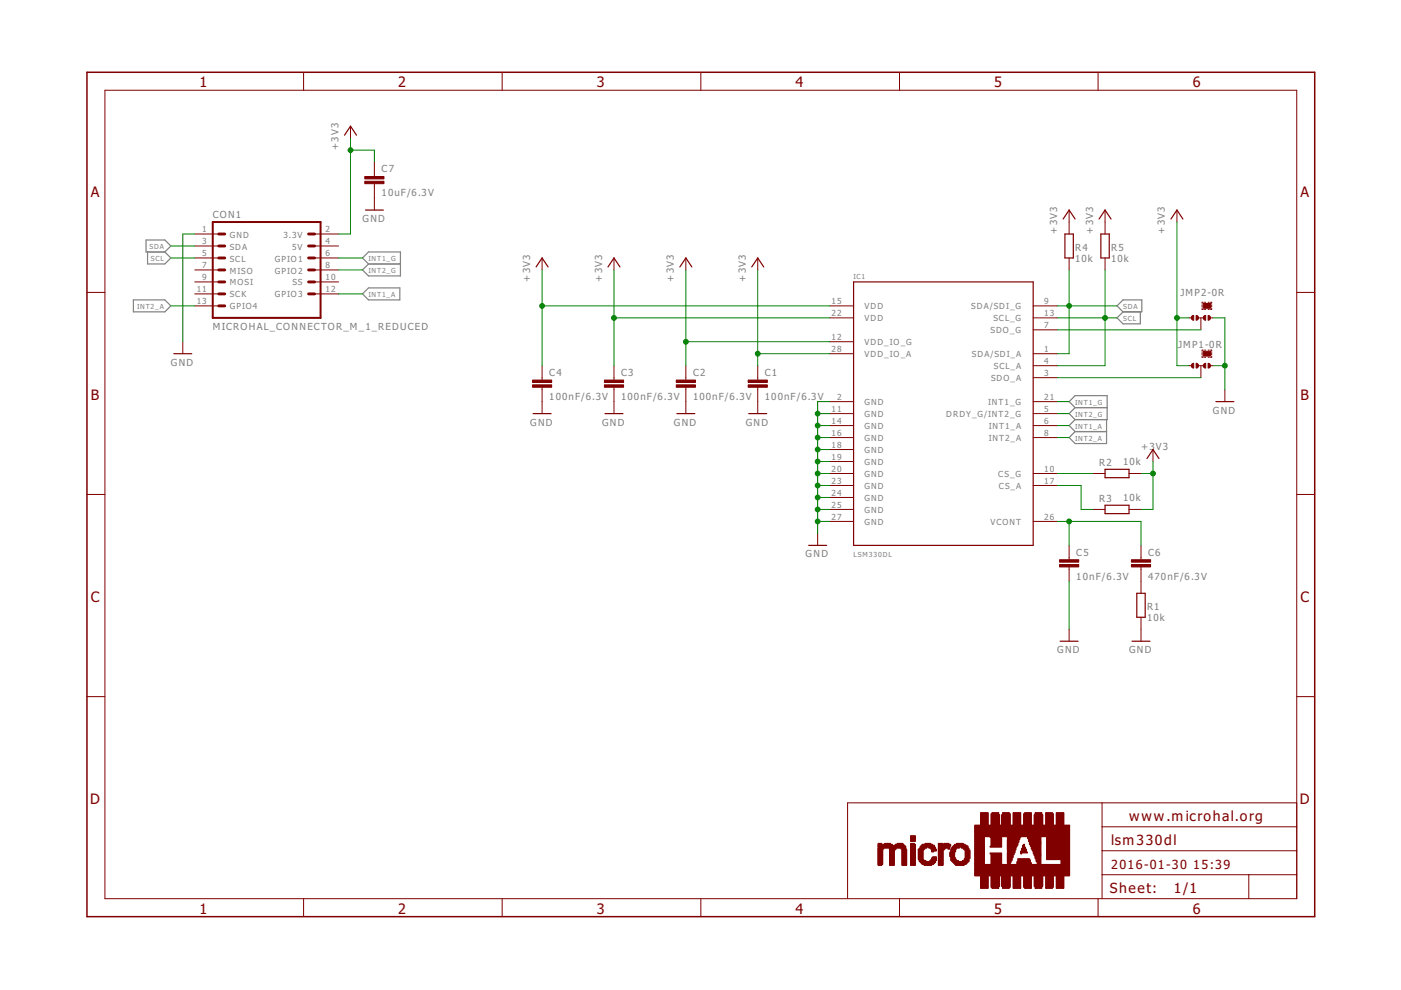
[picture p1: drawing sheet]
<svg xmlns="http://www.w3.org/2000/svg" width="297mm" height="210mm" viewBox="0 0 297 210" stroke-linecap="round" stroke-linejoin="round" font-family="sans-serif">
<defs><g id="words">
<g font-size="3.7" fill="#800000">
<text x="42.3" y="18.5">1</text>
<text x="84.4" y="18.5">2</text>
<text x="126.5" y="18.5">3</text>
<text x="168.7" y="18.5">4</text>
<text x="210.8" y="18.5">5</text>
<text x="252.9" y="18.5">6</text>
<text x="19.2" y="41.9">A</text>
<text x="275.7" y="41.9">A</text>
<text x="19.3" y="84.7">B</text>
<text x="275.8" y="84.7">B</text>
<text x="19.2" y="127.6">C</text>
<text x="275.7" y="127.6">C</text>
<text x="19.1" y="170.4">D</text>
<text x="275.6" y="170.4">D</text>
<text x="42.3" y="193.7">1</text>
<text x="84.4" y="193.7">2</text>
<text x="126.5" y="193.7">3</text>
<text x="168.7" y="193.7">4</text>
<text x="210.8" y="193.7">5</text>
<text x="252.9" y="193.7">6</text>
</g>
<g font-size="3.6" fill="#800000">
<text x="235.6" y="179.1">lsm330dl</text>
<text x="239.4" y="174">www.microhal.org</text>
<text x="235.3" y="189.4">Sheet:</text>
<text x="248.9" y="189.3">1/1</text>
</g>
<g font-size="3.2" fill="#800000">
<text x="235.6" y="184.2">2016-01-30</text>
<text x="253" y="184.2">15:39</text>
</g>
<g font-size="2.5" fill="#808080">
<text x="71.8" y="31.8" transform="rotate(-90 71.8 31.8)">+3V3</text>
<text x="80.9" y="41.6">10uF/6.3V</text>
<text x="80.9" y="36.5">C7</text>
<text x="45.1" y="46.3">CON1</text>
<text x="76.8" y="47.1">GND</text>
<text x="224.1" y="49.6" transform="rotate(-90 224.1 49.6)">+3V3</text>
<text x="227.9" y="53.2">R4</text>
<text x="231.8" y="49.6" transform="rotate(-90 231.8 49.6)">+3V3</text>
<text x="235.6" y="53.2">R5</text>
<text x="247" y="49.6" transform="rotate(-90 247 49.6)">+3V3</text>
<text x="112.4" y="59.8" transform="rotate(-90 112.4 59.8)">+3V3</text>
<text x="127.6" y="59.8" transform="rotate(-90 127.6 59.8)">+3V3</text>
<text x="142.9" y="59.8" transform="rotate(-90 142.9 59.8)">+3V3</text>
<text x="158.1" y="59.8" transform="rotate(-90 158.1 59.8)">+3V3</text>
<text x="227.9" y="55.4">10k</text>
<text x="235.6" y="55.4">10k</text>
<text x="250.3" y="62.8">JMP2-0R</text>
<text x="45.1" y="69.9">MICROHAL_CONNECTOR_M_1_REDUCED</text>
<text x="36.2" y="77.5">GND</text>
<text x="249.8" y="73.7">JMP1-0R</text>
<text x="116.5" y="79.7">C4</text>
<text x="131.7" y="79.7">C3</text>
<text x="146.9" y="79.7">C2</text>
<text x="162.2" y="79.7">C1</text>
<text x="116.5" y="84.8">100nF/6.3V</text>
<text x="131.7" y="84.8">100nF/6.3V</text>
<text x="146.9" y="84.8">100nF/6.3V</text>
<text x="162.2" y="84.8">100nF/6.3V</text>
<text x="257.2" y="87.7">GND</text>
<text x="112.4" y="90.2">GND</text>
<text x="127.6" y="90.2">GND</text>
<text x="142.9" y="90.2">GND</text>
<text x="158.1" y="90.2">GND</text>
<text x="241.9" y="95.3">+3</text>
<text x="245.1" y="95.3">V3</text>
<text x="233" y="98.9">R2</text>
<text x="238.1" y="98.6">10k</text>
<text x="233" y="106.5">R3</text>
<text x="238.1" y="106.2">10k</text>
<text x="170.8" y="118.2">GND</text>
<text x="228.2" y="117.8">C5</text>
<text x="243.4" y="117.8">C6</text>
<text x="228.2" y="122.9">10nF/6.3V</text>
<text x="243.4" y="122.9">470nF/6.3V</text>
<text x="243.2" y="131.6">10k</text>
<text x="243.2" y="129.4">R1</text>
<text x="224.1" y="138.5">GND</text>
<text x="239.4" y="138.5">GND</text>
</g>
<g font-size="2.1" fill="#808080">
<text x="42.9" y="49.3">1</text>
<text x="42.9" y="51.8">3</text>
<text x="48.7" y="50.4">GND</text>
<text x="48.7" y="52.9">SDA</text>
<text x="60.1" y="50.4">3.3V</text>
<text x="61.9" y="52.9">5V</text>
<text x="69" y="49.3">2</text>
<text x="69" y="51.8">4</text>
<text x="42.9" y="54.3">5</text>
<text x="42.9" y="56.9">7</text>
<text x="42.9" y="59.4">9</text>
<text x="48.7" y="55.4">SCL</text>
<text x="48.7" y="58">MISO</text>
<text x="58.3" y="55.5">GPIO1</text>
<text x="58.3" y="58">GPIO2</text>
<text x="69" y="54.3">6</text>
<text x="69" y="56.9">8</text>
<text x="69" y="59.4">10</text>
<text x="41.7" y="62">11</text>
<text x="41.7" y="64.5">13</text>
<text x="48.7" y="60.5">MOSI</text>
<text x="48.7" y="63.1">SCK</text>
<text x="48.7" y="65.6">GPIO4</text>
<text x="58.3" y="63.1">GPIO3</text>
<text x="62" y="60.5">SS</text>
<text x="69" y="62">12</text>
<text x="176.3" y="64.5">15</text>
<text x="183.3" y="65.6">VDD</text>
<text x="205.9" y="65.6">SDA/SDI_G</text>
<text x="221.4" y="64.5">9</text>
<text x="176.3" y="67">22</text>
<text x="183.3" y="68.1">VDD</text>
<text x="210" y="70.7">SDO_G</text>
<text x="210.6" y="68.1">SCL_G</text>
<text x="221.4" y="69.6">7</text>
<text x="221.4" y="67">13</text>
<text x="176.3" y="72.1">12</text>
<text x="176.3" y="74.6">28</text>
<text x="183.3" y="73.2">VDD_IO_G</text>
<text x="183.3" y="75.8">VDD_IO_A</text>
<text x="206.1" y="75.8">SDA/SDI_A</text>
<text x="221.4" y="74.6">1</text>
<text x="221.4" y="77.2">4</text>
<text x="210.1" y="80.8">SDO_A</text>
<text x="210.7" y="78.3">SCL_A</text>
<text x="221.4" y="79.7">3</text>
<text x="176.3" y="87.3">11</text>
<text x="176.3" y="89.9">14</text>
<text x="177.5" y="84.8">2</text>
<text x="183.3" y="85.9">GND</text>
<text x="183.3" y="88.5">GND</text>
<text x="200.6" y="88.5">DRDY_G/INT2_G</text>
<text x="209.5" y="85.9">INT1_G</text>
<text x="221.4" y="87.3">5</text>
<text x="221.4" y="89.9">6</text>
<text x="221.4" y="84.8">21</text>
<text x="176.3" y="92.4">16</text>
<text x="176.3" y="95">18</text>
<text x="183.3" y="91">GND</text>
<text x="183.3" y="93.5">GND</text>
<text x="209.6" y="91">INT1_A</text>
<text x="209.6" y="93.5">INT2_A</text>
<text x="221.4" y="92.4">8</text>
<text x="176.3" y="97.5">19</text>
<text x="176.3" y="100">20</text>
<text x="183.3" y="96.1">GND</text>
<text x="183.3" y="98.6">GND</text>
<text x="183.3" y="101.2">GND</text>
<text x="211.7" y="101.2">CS_G</text>
<text x="221.4" y="100">10</text>
<text x="176.3" y="102.6">23</text>
<text x="176.3" y="105.1">24</text>
<text x="176.3" y="107.7">25</text>
<text x="183.3" y="103.7">GND</text>
<text x="183.3" y="106.2">GND</text>
<text x="211.8" y="103.7">CS_A</text>
<text x="221.4" y="102.6">17</text>
<text x="176.3" y="110.2">27</text>
<text x="183.3" y="108.8">GND</text>
<text x="183.3" y="111.3">GND</text>
<text x="210" y="111.3">VCONT</text>
<text x="221.4" y="110.2">26</text>
</g>
<g font-size="1.8" fill="#808080">
<text x="31.7" y="52.8">SDA</text>
<text x="32" y="55.3">SCL</text>
<text x="78.1" y="55.3">INT1_G</text>
<text x="78.1" y="57.9">INT2_G</text>
<text x="181" y="59.3">IC1</text>
<text x="29.1" y="65.5">INT2_A</text>
<text x="78.1" y="62.9">INT1_A</text>
<text x="238.1" y="65.5">SDA</text>
<text x="238.1" y="68">SCL</text>
<text x="227.9" y="85.8">INT1_G</text>
<text x="227.9" y="88.3">INT2_G</text>
<text x="227.9" y="90.9">INT1_A</text>
<text x="227.9" y="93.4">INT2_A</text>
<text x="181" y="118.2">LSM330DL</text>
</g>
</g></defs>
<g fill="none" stroke="#808080" stroke-width=".25">
<path d="M31 50.9h3.9l1.3 1.3-1.3 1.2h-3.9zM31.3 53.4v2.6h3.6l1.3-1.3-1.3-1.3M76.9 54.7l1.2-1.3h6.8v5.1h-6.8l-1.2-1.3 1.2-1.2zM78.1 56h6.8M28.3 63.6h6.6l1.3 1.3-1.3 1.2h-6.6zM76.9 62.3l1.2-1.3h6.7v2.6h-6.7zM236.8 64.9l1.3-1.3h4v2.5h-4zM238.1 66.1l-1.3 1.3 1.3 1.3h3.7v-2.6M227.9 86.4l-1.2-1.2 1.2-1.3h6.8v5.1h-6.8M227.9 86.4h6.8M227.9 86.4l-1.2 1.3 1.2 1.3M227.9 89l-1.2 1.2 1.2 1.3"/>
<path d="M227.9 91.5h6.7M234.6 89v5h-6.7l-1.2-1.2 1.2-1.3"/>
</g>
<g fill="none" stroke="#800000" stroke-width=".25">
<path d="M73 28.7l1.3-1.9 1.3 1.9M77.5 44.5h3.8M113.7 56.6l1.2-1.9 1.3 1.9M128.9 56.6l1.3-1.9 1.2 1.9M144.1 56.6l1.3-1.9 1.3 1.9M159.4 56.6l1.3-1.9 1.2 1.9M181 59.8h38.1v55.8h-38.1zM225.4 46.4l1.3-1.9 1.2 1.9M225.8 49.6h1.8v5.1h-1.8zM233 46.4l1.3-1.9 1.3 1.9M233.4 49.6h1.8v5.1h-1.8zM248.3 46.4l1.2-1.9 1.3 1.9"/>
<path d="M36.9 75h3.8M113 87.7h3.8M128.3 87.7h3.8M143.5 87.7h3.8M158.7 87.7h3.9M234.3 99.5h5.1v1.8h-5.1zM243.2 97.2l1.3-1.9 1.2 1.9M257.8 85.2h3.8M171.4 115.6h3.9M234.3 107.1h5.1v1.8h-5.1zM224.8 136h3.8M240 136h3.8"/>
<path d="M241 125.8h1.8v5.1h-1.8z"/>
</g>
<g fill="none" stroke="#800000" stroke-width=".21">
<path d="M22.2 19.1h252.7v171.4h-252.7zM64.4 15.3v3.8M106.5 15.3v3.8M148.6 15.3v3.8M190.7 15.3v3.8M232.8 15.3v3.8M74.3 26.8v2.5M79.4 34.4v3M79.4 38.9v5.6M41.3 49.6h5.1M41.3 52.2h5.1M41.3 54.7h5.1"/>
<path d="M41.3 57.2h5.1M41.3 59.8h5.1M66.7 49.6h5.1M66.7 52.2h5.1M66.7 54.7h5.1M66.7 57.2h5.1M66.7 59.8h5.1M114.9 54.7v2.5M130.2 54.7v2.5M145.4 54.7v2.5M160.7 54.7v2.5M226.7 44.5v5.1"/>
<path d="M226.7 54.7v2.5M234.3 44.5v5.1M234.3 54.7v2.5M249.5 44.5v2.6M18.4 62h3.8M38.8 72.5v2.5M41.3 64.9h5.1M41.3 62.3h5.1M66.7 62.3h5.1M114.9 77.5v3.1M130.2 77.5v3.1M145.4 77.5v3.1"/>
<path d="M160.7 77.5v3.1M175.9 75h5.1M175.9 64.9h5.1M175.9 72.5h5.1M175.9 67.4h5.1M219.1 75h5M219.1 77.5h5M219.1 69.9h5M219.1 64.9h5M219.1 67.4h5M252.1 77.5h.7M252.1 67.4h.7"/>
<path d="M254.1 77.5h1M254.1 67.4h1M254.6 67.4v2.5M254.6 77.5v2.6M254.9 64.6v.5M254.9 65.4v.2h.2M254.9 74.7v.5M254.9 75.5v.3h.2M255.1 64.1h-.2v.2M255.1 74.2h-.2v.3M255.4 75.8h.2M255.4 74.2h.2"/>
<path d="M255.4 65.6h.2M255.4 64.1h.2M256.1 75.8h.3M256.1 74.2h.3M256.1 65.6h.3M256.1 64.1h.3M256.4 77.5h.8M256.4 67.4h.8M256.6 64.1h.3v.2M256.6 74.2h.3v.3M256.9 64.6v.5M256.9 65.4v.2h-.3"/>
<path d="M256.9 74.7v.5M256.9 75.5v.3h-.3M274.9 62h3.8M114.9 82.1v5.6M130.2 82.1v5.6M145.4 82.1v5.6M160.7 82.1v5.6M175.9 85.2h5.1M175.9 87.7h5.1M175.9 90.2h5.1M175.9 92.8h5.1M175.9 95.3h5.1"/>
<path d="M175.9 97.9h5.1M219.1 85.2h5M219.1 80.1h5M219.1 87.7h5M219.1 90.2h5M219.1 92.8h5M244.5 95.3v2.6M259.7 82.6v2.6M18.4 104.8h3.8M173.4 113.1v2.5M175.9 100.4h5.1M175.9 102.9h5.1"/>
<path d="M175.9 105.5h5.1M175.9 108h5.1M175.9 110.6h5.1M219.1 100.4h5M219.1 102.9h5M219.1 110.6h5M226.7 115.6v3.1M231.8 100.4h2.5M231.8 108h2.5M239.4 100.4h2.5M239.4 108h2.5M241.9 115.6v3.1"/>
<path d="M274.9 104.8h3.8M226.7 120.2v3.1M226.7 133.4v2.6M241.9 120.2v5.6M241.9 130.9v5.1M18.4 147.7h3.8M274.9 147.7h3.8M233.7 170.2v20.3M233.7 175.3h41.2M274.9 170.2h-95.2v20.3M64.4 190.5v3.9M106.5 190.5v3.9"/>
<path d="M148.6 190.5v3.9M190.7 190.5v3.9M232.8 190.5v3.9M233.7 185.5h41.2M233.7 180.4h41.2M264.8 185.5v5"/>
</g>
<path d="M45.1 47.1h22.9v20.3h-22.9z" fill="none" stroke="#800000" stroke-width=".42"/>
<g fill="none" stroke="#800000" stroke-width=".61">
<path d="M46.4 54.7h1.2M46.4 52.2h1.2M46.4 49.6h1.2M46.4 59.8h1.2M46.4 57.2h1.2M65.4 54.7h1.3M65.4 52.2h1.3M65.4 49.6h1.3M65.4 59.8h1.3M65.4 57.2h1.3M46.4 62.3h1.2M46.4 64.9h1.2"/>
<path d="M65.4 62.3h1.3"/>
</g>
<g fill="#800000" stroke="#800000" stroke-width=".21">
<path d="M158.6 81.6h4.1v.5h-4.1z"/>
<path d="M158.6 80.6h4.1v.5h-4.1z"/>
<path d="M143.4 81.6h4v.5h-4z"/>
<path d="M143.4 80.6h4v.5h-4z"/>
<path d="M128.1 81.6h4.1v.5h-4.1z"/>
<path d="M128.1 80.6h4.1v.5h-4.1z"/>
<path d="M112.9 81.6h4.1v.5h-4.1z"/>
<path d="M112.9 80.6h4.1v.5h-4.1z"/>
<path d="M224.6 119.7h4.1v.5h-4.1z"/>
<path d="M224.6 118.7h4.1v.5h-4.1z"/>
<path d="M239.9 119.7h4v.5h-4z"/>
<path d="M239.9 118.7h4v.5h-4z"/>
<path d="M77.3 38.4h4.1v.5h-4.1z"/>
<path d="M77.3 37.4h4.1v.5h-4.1z"/>
<path d="M255.1 74.5h1.5v1h-1.5z"/>
<path d="M255.1 64.3h1.5v1.1h-1.5z"/>
<path d="M207.9 188.2h1.6v.2h-1.6z"/>
<path d="M210.3 188.2h1.5v.2h-1.5z"/>
<path d="M212.6 188.2h1.4v.2h-1.4z"/>
<path d="M214.8 188.2h1.6v.2h-1.6z"/>
<path d="M217.2 188.2h1.5v.2h-1.5z"/>
<path d="M219.5 188.2h1.4v.2h-1.4z"/>
<path d="M221.7 188.2h1.4v.2h-1.4z"/>
<path d="M223.9 188.2h1.7v.2h-1.7z"/>
<path d="M207.9 187.9h1.6v.3h-1.6z"/>
<path d="M210.1 187.9h1.6v.3h-1.6z"/>
<path d="M212.6 187.9h1.6v.3h-1.6z"/>
<path d="M214.8 187.9h1.6v.3h-1.6z"/>
<path d="M217 187.9h1.7v.3h-1.7z"/>
<path d="M219.5 187.9h1.4v.3h-1.4z"/>
<path d="M221.7 187.9h1.6v.3h-1.6z"/>
<path d="M223.9 187.9h1.7v.3h-1.7z"/>
<path d="M207.9 187.7h1.6v.3h-1.6z"/>
<path d="M210.1 187.7h1.8v.3h-1.8z"/>
<path d="M212.4 187.7h1.8v.3h-1.8z"/>
<path d="M214.8 187.7h1.6v.3h-1.6z"/>
<path d="M217 187.7h1.7v.3h-1.7z"/>
<path d="M219.3 187.7h1.8v.3h-1.8z"/>
<path d="M221.7 187.7h1.6v.3h-1.6z"/>
<path d="M223.9 187.7h1.7v.3h-1.7z"/>
<path d="M207.9 187.5h1.6v.2h-1.6z"/>
<path d="M210.1 187.5h1.8v.2h-1.8z"/>
<path d="M212.4 187.5h1.8v.2h-1.8z"/>
<path d="M214.8 187.5h1.6v.2h-1.6z"/>
<path d="M217 187.5h1.7v.2h-1.7z"/>
<path d="M219.3 187.5h1.8v.2h-1.8z"/>
<path d="M221.7 187.5h1.6v.2h-1.6z"/>
<path d="M223.9 187.5h1.7v.2h-1.7z"/>
<path d="M207.9 187.3h1.6v.3h-1.6z"/>
<path d="M210.1 187.3h1.8v.3h-1.8z"/>
<path d="M212.4 187.3h1.8v.3h-1.8z"/>
<path d="M214.8 187.3h1.6v.3h-1.6z"/>
<path d="M217 187.3h1.7v.3h-1.7z"/>
<path d="M219.3 187.3h1.8v.3h-1.8z"/>
<path d="M221.7 187.3h1.6v.3h-1.6z"/>
<path d="M223.9 187.3h1.7v.3h-1.7z"/>
<path d="M207.9 187.1h1.6v.2h-1.6z"/>
<path d="M210.1 187.1h1.8v.2h-1.8z"/>
<path d="M212.4 187.1h1.8v.2h-1.8z"/>
<path d="M214.8 187.1h1.6v.2h-1.6z"/>
<path d="M217 187.1h1.7v.2h-1.7z"/>
<path d="M219.3 187.1h1.8v.2h-1.8z"/>
<path d="M221.7 187.1h1.6v.2h-1.6z"/>
<path d="M223.9 187.1h1.7v.2h-1.7z"/>
<path d="M207.9 186.9h1.6v.2h-1.6z"/>
<path d="M210.1 186.9h1.8v.2h-1.8z"/>
<path d="M212.4 186.9h1.8v.2h-1.8z"/>
<path d="M214.8 186.9h1.6v.2h-1.6z"/>
<path d="M217 186.9h1.7v.2h-1.7z"/>
<path d="M219.3 186.9h1.8v.2h-1.8z"/>
<path d="M221.7 186.9h1.6v.2h-1.6z"/>
<path d="M223.9 186.9h1.7v.2h-1.7z"/>
<path d="M207.9 186.7h1.6v.2h-1.6z"/>
<path d="M210.1 186.7h1.8v.2h-1.8z"/>
<path d="M212.4 186.7h1.8v.2h-1.8z"/>
<path d="M214.8 186.7h1.6v.2h-1.6z"/>
<path d="M217 186.7h1.7v.2h-1.7z"/>
<path d="M219.3 186.7h1.8v.2h-1.8z"/>
<path d="M221.7 186.7h1.6v.2h-1.6z"/>
<path d="M223.9 186.7h1.7v.2h-1.7z"/>
<path d="M207.9 186.5h1.6v.2h-1.6z"/>
<path d="M210.1 186.5h1.8v.2h-1.8z"/>
<path d="M212.4 186.5h1.8v.2h-1.8z"/>
<path d="M214.8 186.5h1.6v.2h-1.6z"/>
<path d="M217 186.5h1.7v.2h-1.7z"/>
<path d="M219.3 186.5h1.8v.2h-1.8z"/>
<path d="M221.7 186.5h1.6v.2h-1.6z"/>
<path d="M223.9 186.5h1.7v.2h-1.7z"/>
<path d="M207.9 186.3h1.6v.2h-1.6z"/>
<path d="M210.1 186.3h1.8v.2h-1.8z"/>
<path d="M212.4 186.3h1.8v.2h-1.8z"/>
<path d="M214.8 186.3h1.6v.2h-1.6z"/>
<path d="M217 186.3h1.7v.2h-1.7z"/>
<path d="M219.3 186.3h1.8v.2h-1.8z"/>
<path d="M221.7 186.3h1.6v.2h-1.6z"/>
<path d="M223.9 186.3h1.7v.2h-1.7z"/>
<path d="M207.9 186.1h1.6v.2h-1.6z"/>
<path d="M210.1 186.1h1.8v.2h-1.8z"/>
<path d="M212.4 186.1h1.8v.2h-1.8z"/>
<path d="M214.8 186.1h1.6v.2h-1.6z"/>
<path d="M217 186.1h1.7v.2h-1.7z"/>
<path d="M219.3 186.1h1.8v.2h-1.8z"/>
<path d="M221.7 186.1h1.6v.2h-1.6z"/>
<path d="M223.9 186.1h1.7v.2h-1.7z"/>
<path d="M207.9 185.9h1.6v.2h-1.6z"/>
<path d="M210.1 185.9h1.8v.2h-1.8z"/>
<path d="M212.4 185.9h1.8v.2h-1.8z"/>
<path d="M214.8 185.9h1.6v.2h-1.6z"/>
<path d="M217 185.9h1.7v.2h-1.7z"/>
<path d="M219.3 185.9h1.8v.2h-1.8z"/>
<path d="M221.7 185.9h1.6v.2h-1.6z"/>
<path d="M223.9 185.9h1.7v.2h-1.7z"/>
<path d="M207.9 185.7h1.6v.2h-1.6z"/>
<path d="M210.1 185.7h1.8v.2h-1.8z"/>
<path d="M212.4 185.7h1.8v.2h-1.8z"/>
<path d="M214.8 185.7h1.6v.2h-1.6z"/>
<path d="M217 185.7h1.7v.2h-1.7z"/>
<path d="M219.3 185.7h1.8v.2h-1.8z"/>
<path d="M221.7 185.7h1.6v.2h-1.6z"/>
<path d="M223.9 185.7h1.7v.2h-1.7z"/>
<path d="M206.7 185.5h20.1v.2h-20.1z"/>
<path d="M206.7 185.3h20.1v.2h-20.1z"/>
<path d="M206.7 185.1h20.1v.2h-20.1z"/>
<path d="M206.7 184.9h20.1v.2h-20.1z"/>
<path d="M206.7 184.7h20.1v.2h-20.1z"/>
<path d="M206.7 184.5h20.1v.2h-20.1z"/>
<path d="M206.7 184.3h20.1v.2h-20.1z"/>
<path d="M206.7 184.1h20.1v.2h-20.1z"/>
<path d="M206.7 183.9h20.1v.2h-20.1z"/>
<path d="M206.7 183.7h20.1v.2h-20.1z"/>
<path d="M206.7 183.5h20.1v.2h-20.1z"/>
<path d="M186.2 183.3h.8v.2h-.8z"/>
<path d="M188.6 183.3h1v.2h-1z"/>
<path d="M191.2 183.3h1v.2h-1z"/>
<path d="M193.1 183.3h1v.2h-1z"/>
<path d="M195.9 183.3h1.6v.2h-1.6z"/>
<path d="M198.9 183.3h1.1v.2h-1.1z"/>
<path d="M202.6 183.3h1.8v.2h-1.8z"/>
<path d="M206.7 183.3h20.1v.2h-20.1z"/>
<path d="M186.1 183.1h1.1v.2h-1.1z"/>
<path d="M188.6 183.1h1v.2h-1z"/>
<path d="M191.2 183.1h1v.2h-1z"/>
<path d="M193.1 183.1h1v.2h-1z"/>
<path d="M195.5 183.1h2.5v.2h-2.5z"/>
<path d="M198.9 183.1h1.1v.2h-1.1z"/>
<path d="M202.4 183.1h2.5v.2h-2.5z"/>
<path d="M206.7 183.1h2v.2h-2z"/>
<path d="M210.1 183.1h2.3v.2h-2.3z"/>
<path d="M213.6 183.1h.6v.2h-.6z"/>
<path d="M215.6 183.1h3.1v.2h-3.1z"/>
<path d="M220.1 183.1h.6v.2h-.6z"/>
<path d="M225 183.1h1.8v.2h-1.8z"/>
<path d="M186.1 182.9h1.1v.2h-1.1z"/>
<path d="M188.6 182.9h1v.2h-1z"/>
<path d="M191.2 182.9h1v.2h-1z"/>
<path d="M193.1 182.9h1v.2h-1z"/>
<path d="M195.3 182.9h2.8v.2h-2.8z"/>
<path d="M198.9 182.9h1.1v.2h-1.1z"/>
<path d="M202.2 182.9h2.8v.2h-2.8z"/>
<path d="M206.7 182.9h2v.2h-2z"/>
<path d="M210.1 182.9h2.3v.2h-2.3z"/>
<path d="M213.6 182.9h.6v.2h-.6z"/>
<path d="M215.6 182.9h3.1v.2h-3.1z"/>
<path d="M219.9 182.9h.8v.2h-.8z"/>
<path d="M225 182.9h1.8v.2h-1.8z"/>
<path d="M186.1 182.7h1.1v.2h-1.1z"/>
<path d="M188.6 182.7h1v.2h-1z"/>
<path d="M191.2 182.7h1v.2h-1z"/>
<path d="M193.1 182.7h1v.2h-1z"/>
<path d="M195.1 182.7h3.3v.2h-3.3z"/>
<path d="M198.9 182.7h1.1v.2h-1.1z"/>
<path d="M202 182.7h3.3v.2h-3.3z"/>
<path d="M206.7 182.7h2v.2h-2z"/>
<path d="M210.1 182.7h2.3v.2h-2.3z"/>
<path d="M213.6 182.7h.8v.2h-.8z"/>
<path d="M215.6 182.7h2.8v.2h-2.8z"/>
<path d="M219.9 182.7h.8v.2h-.8z"/>
<path d="M225 182.7h1.8v.2h-1.8z"/>
<path d="M186.1 182.5h1.1v.2h-1.1z"/>
<path d="M188.6 182.5h1v.2h-1z"/>
<path d="M191.2 182.5h1v.2h-1z"/>
<path d="M193.1 182.5h1v.2h-1z"/>
<path d="M194.9 182.5h1.4v.2h-1.4z"/>
<path d="M197.1 182.5h1.3v.2h-1.3z"/>
<path d="M198.9 182.5h1.1v.2h-1.1z"/>
<path d="M201.8 182.5h1.4v.2h-1.4z"/>
<path d="M204 182.5h1.5v.2h-1.5z"/>
<path d="M206.7 182.5h2v.2h-2z"/>
<path d="M210.1 182.5h2.3v.2h-2.3z"/>
<path d="M213.6 182.5h.8v.2h-.8z"/>
<path d="M215.8 182.5h2.6v.2h-2.6z"/>
<path d="M219.7 182.5h1v.2h-1z"/>
<path d="M225 182.5h1.8v.2h-1.8z"/>
<path d="M186.1 182.3h1.1v.2h-1.1z"/>
<path d="M188.6 182.3h1v.2h-1z"/>
<path d="M191.2 182.3h1v.2h-1z"/>
<path d="M193.1 182.3h1v.2h-1z"/>
<path d="M194.9 182.3h1v.2h-1z"/>
<path d="M197.3 182.3h1.2v.2h-1.2z"/>
<path d="M198.9 182.3h1.1v.2h-1.1z"/>
<path d="M201.6 182.3h1.2v.2h-1.2z"/>
<path d="M204.4 182.3h1v.2h-1z"/>
<path d="M206.7 182.3h2v.2h-2z"/>
<path d="M210.1 182.3h2.3v.2h-2.3z"/>
<path d="M213.6 182.3h1v.2h-1z"/>
<path d="M215.8 182.3h2.6v.2h-2.6z"/>
<path d="M219.7 182.3h1v.2h-1z"/>
<path d="M225 182.3h1.8v.2h-1.8z"/>
<path d="M186.1 182.1h1.1v.2h-1.1z"/>
<path d="M188.6 182.1h1v.2h-1z"/>
<path d="M191.2 182.1h1v.2h-1z"/>
<path d="M193.1 182.1h1v.2h-1z"/>
<path d="M194.7 182.1h1v.2h-1z"/>
<path d="M197.5 182.1h1v.2h-1z"/>
<path d="M198.9 182.1h1.1v.2h-1.1z"/>
<path d="M201.6 182.1h1v.2h-1z"/>
<path d="M204.4 182.1h1v.2h-1z"/>
<path d="M206.7 182.1h2v.2h-2z"/>
<path d="M210.1 182.1h2.3v.2h-2.3z"/>
<path d="M213.6 182.1h1v.2h-1z"/>
<path d="M215.8 182.1h2.4v.2h-2.4z"/>
<path d="M219.7 182.1h1v.2h-1z"/>
<path d="M221.9 182.1h4.9v.2h-4.9z"/>
<path d="M186.1 181.9h1.1v.2h-1.1z"/>
<path d="M188.6 181.9h1v.2h-1z"/>
<path d="M191.2 181.9h1v.2h-1z"/>
<path d="M193.1 181.9h1v.2h-1z"/>
<path d="M194.7 181.9h1v.2h-1z"/>
<path d="M197.5 181.9h1v.2h-1z"/>
<path d="M198.9 181.9h1.1v.2h-1.1z"/>
<path d="M201.6 181.9h1v.2h-1z"/>
<path d="M204.6 181.9h1.1v.2h-1.1z"/>
<path d="M206.7 181.9h2v.2h-2z"/>
<path d="M210.1 181.9h2.3v.2h-2.3z"/>
<path d="M213.6 181.9h1v.2h-1z"/>
<path d="M219.5 181.9h1.2v.2h-1.2z"/>
<path d="M221.9 181.9h4.9v.2h-4.9z"/>
<path d="M186.1 181.7h1.1v.2h-1.1z"/>
<path d="M188.6 181.7h1v.2h-1z"/>
<path d="M191.2 181.7h1v.2h-1z"/>
<path d="M193.1 181.7h1v.2h-1z"/>
<path d="M194.7 181.7h1v.2h-1z"/>
<path d="M197.7 181.7h.8v.2h-.8z"/>
<path d="M198.9 181.7h1.1v.2h-1.1z"/>
<path d="M201.6 181.7h.8v.2h-.8z"/>
<path d="M204.6 181.7h1.1v.2h-1.1z"/>
<path d="M206.7 181.7h2v.2h-2z"/>
<path d="M210.1 181.7h2.3v.2h-2.3z"/>
<path d="M213.6 181.7h1.2v.2h-1.2z"/>
<path d="M219.5 181.7h1.2v.2h-1.2z"/>
<path d="M221.9 181.7h4.9v.2h-4.9z"/>
<path d="M186.1 181.4h1.1v.3h-1.1z"/>
<path d="M188.6 181.4h1v.3h-1z"/>
<path d="M191.2 181.4h1v.3h-1z"/>
<path d="M193.1 181.4h1v.3h-1z"/>
<path d="M194.7 181.4h1v.3h-1z"/>
<path d="M198.9 181.4h1.1v.3h-1.1z"/>
<path d="M201.4 181.4h1v.3h-1z"/>
<path d="M204.6 181.4h1.1v.3h-1.1z"/>
<path d="M206.7 181.4h2v.3h-2z"/>
<path d="M210.1 181.4h2.3v.3h-2.3z"/>
<path d="M213.6 181.4h1.2v.3h-1.2z"/>
<path d="M219.5 181.4h1.2v.3h-1.2z"/>
<path d="M221.9 181.4h4.9v.3h-4.9z"/>
<path d="M186.1 181.3h1.1v.2h-1.1z"/>
<path d="M188.6 181.3h1v.2h-1z"/>
<path d="M191.2 181.3h1v.2h-1z"/>
<path d="M193.1 181.3h1v.2h-1z"/>
<path d="M194.7 181.3h1v.2h-1z"/>
<path d="M198.9 181.3h1.1v.2h-1.1z"/>
<path d="M201.4 181.3h1v.2h-1z"/>
<path d="M204.6 181.3h1.1v.2h-1.1z"/>
<path d="M206.7 181.3h2v.2h-2z"/>
<path d="M210.1 181.3h2.3v.2h-2.3z"/>
<path d="M213.6 181.3h1.2v.2h-1.2z"/>
<path d="M219.3 181.3h1.4v.2h-1.4z"/>
<path d="M221.9 181.3h4.9v.2h-4.9z"/>
<path d="M186.1 181h1.1v.3h-1.1z"/>
<path d="M188.6 181h1v.3h-1z"/>
<path d="M191.2 181h1v.3h-1z"/>
<path d="M193.1 181h1v.3h-1z"/>
<path d="M194.7 181h1v.3h-1z"/>
<path d="M198.9 181h1.1v.3h-1.1z"/>
<path d="M201.4 181h1v.3h-1z"/>
<path d="M204.6 181h1.1v.3h-1.1z"/>
<path d="M206.7 181h2v.3h-2z"/>
<path d="M210.1 181h2.3v.3h-2.3z"/>
<path d="M213.6 181h1.4v.3h-1.4z"/>
<path d="M219.3 181h1.4v.3h-1.4z"/>
<path d="M221.9 181h4.9v.3h-4.9z"/>
<path d="M186.1 180.8h1.1v.3h-1.1z"/>
<path d="M188.6 180.8h1v.3h-1z"/>
<path d="M191.2 180.8h1v.3h-1z"/>
<path d="M193.1 180.8h1v.3h-1z"/>
<path d="M194.7 180.8h1v.3h-1z"/>
<path d="M198.9 180.8h1.1v.3h-1.1z"/>
<path d="M201.4 180.8h1v.3h-1z"/>
<path d="M204.6 180.8h1.1v.3h-1.1z"/>
<path d="M206.7 180.8h2v.3h-2z"/>
<path d="M209.9 180.8h2.5v.3h-2.5z"/>
<path d="M213.6 180.8h1.4v.3h-1.4z"/>
<path d="M216.4 180.8h.2v.3h-.2z"/>
<path d="M219.1 180.8h1.6v.3h-1.6z"/>
<path d="M221.9 180.8h4.9v.3h-4.9z"/>
<path d="M186.1 180.6h1.1v.2h-1.1z"/>
<path d="M188.6 180.6h1v.2h-1z"/>
<path d="M191.2 180.6h1v.2h-1z"/>
<path d="M193.1 180.6h1v.2h-1z"/>
<path d="M194.7 180.6h1v.2h-1z"/>
<path d="M198.9 180.6h1.1v.2h-1.1z"/>
<path d="M201.4 180.6h1v.2h-1z"/>
<path d="M204.6 180.6h1.1v.2h-1.1z"/>
<path d="M206.7 180.6h2v.2h-2z"/>
<path d="M213.6 180.6h1.6v.2h-1.6z"/>
<path d="M216.4 180.6h1.4v.2h-1.4z"/>
<path d="M219.1 180.6h1.6v.2h-1.6z"/>
<path d="M221.9 180.6h4.9v.2h-4.9z"/>
<path d="M186.1 180.4h1.1v.2h-1.1z"/>
<path d="M188.6 180.4h1v.2h-1z"/>
<path d="M191.2 180.4h1v.2h-1z"/>
<path d="M193.1 180.4h1v.2h-1z"/>
<path d="M194.7 180.4h1v.2h-1z"/>
<path d="M197.5 180.4h.5v.2h-.5z"/>
<path d="M198.9 180.4h1.1v.2h-1.1z"/>
<path d="M201.6 180.4h1v.2h-1z"/>
<path d="M204.6 180.4h1.1v.2h-1.1z"/>
<path d="M206.7 180.4h2v.2h-2z"/>
<path d="M213.6 180.4h1.6v.2h-1.6z"/>
<path d="M216.4 180.4h1.2v.2h-1.2z"/>
<path d="M219.1 180.4h1.6v.2h-1.6z"/>
<path d="M221.9 180.4h4.9v.2h-4.9z"/>
<path d="M186.1 180.2h1.1v.2h-1.1z"/>
<path d="M188.6 180.2h1v.2h-1z"/>
<path d="M191.2 180.2h1v.2h-1z"/>
<path d="M193.1 180.2h1v.2h-1z"/>
<path d="M194.7 180.2h1v.2h-1z"/>
<path d="M197.5 180.2h1v.2h-1z"/>
<path d="M198.9 180.2h1.1v.2h-1.1z"/>
<path d="M201.6 180.2h1v.2h-1z"/>
<path d="M204.6 180.2h1.1v.2h-1.1z"/>
<path d="M206.7 180.2h2v.2h-2z"/>
<path d="M213.6 180.2h1.6v.2h-1.6z"/>
<path d="M216.6 180.2h1v.2h-1z"/>
<path d="M218.9 180.2h1.8v.2h-1.8z"/>
<path d="M221.9 180.2h4.9v.2h-4.9z"/>
<path d="M186.1 180h1.1v.2h-1.1z"/>
<path d="M188.6 180h1.2v.2h-1.2z"/>
<path d="M191.2 180h1v.2h-1z"/>
<path d="M193.1 180h1v.2h-1z"/>
<path d="M194.7 180h1.2v.2h-1.2z"/>
<path d="M197.5 180h1v.2h-1z"/>
<path d="M198.9 180h1.3v.2h-1.3z"/>
<path d="M201.6 180h1v.2h-1z"/>
<path d="M204.4 180h1v.2h-1z"/>
<path d="M206.7 180h2v.2h-2z"/>
<path d="M213.6 180h1.8v.2h-1.8z"/>
<path d="M216.6 180h1v.2h-1z"/>
<path d="M218.9 180h1.8v.2h-1.8z"/>
<path d="M221.9 180h4.9v.2h-4.9z"/>
<path d="M186.1 179.8h1.3v.2h-1.3z"/>
<path d="M188.6 179.8h1.4v.2h-1.4z"/>
<path d="M191 179.8h1v.2h-1z"/>
<path d="M193.1 179.8h1v.2h-1z"/>
<path d="M194.9 179.8h1.2v.2h-1.2z"/>
<path d="M197.3 179.8h1v.2h-1z"/>
<path d="M198.9 179.8h1.5v.2h-1.5z"/>
<path d="M201 179.8h.4v.2h-.4z"/>
<path d="M201.8 179.8h1v.2h-1z"/>
<path d="M204.2 179.8h1.2v.2h-1.2z"/>
<path d="M206.7 179.8h2v.2h-2z"/>
<path d="M213.6 179.8h1.8v.2h-1.8z"/>
<path d="M216.6 179.8h.8v.2h-.8z"/>
<path d="M218.7 179.8h2v.2h-2z"/>
<path d="M221.9 179.8h4.9v.2h-4.9z"/>
<path d="M186.2 179.6h5.8v.2h-5.8z"/>
<path d="M193.1 179.6h1v.2h-1z"/>
<path d="M195.1 179.6h1.4v.2h-1.4z"/>
<path d="M196.9 179.6h1.5v.2h-1.5z"/>
<path d="M198.9 179.6h2.5v.2h-2.5z"/>
<path d="M201.8 179.6h1.6v.2h-1.6z"/>
<path d="M203.8 179.6h1.5v.2h-1.5z"/>
<path d="M206.7 179.6h2v.2h-2z"/>
<path d="M213.6 179.6h1.8v.2h-1.8z"/>
<path d="M216.8 179.6h.6v.2h-.6z"/>
<path d="M218.7 179.6h2v.2h-2z"/>
<path d="M221.9 179.6h4.9v.2h-4.9z"/>
<path d="M186.2 179.4h5.8v.2h-5.8z"/>
<path d="M193.1 179.4h1v.2h-1z"/>
<path d="M195.1 179.4h3v.2h-3z"/>
<path d="M198.9 179.4h2.5v.2h-2.5z"/>
<path d="M202 179.4h3.3v.2h-3.3z"/>
<path d="M206.7 179.4h2v.2h-2z"/>
<path d="M209.9 179.4h2.5v.2h-2.5z"/>
<path d="M213.6 179.4h2v.2h-2z"/>
<path d="M216.8 179.4h.4v.2h-.4z"/>
<path d="M218.7 179.4h2v.2h-2z"/>
<path d="M221.9 179.4h4.9v.2h-4.9z"/>
<path d="M186.1 179.2h3.3v.2h-3.3z"/>
<path d="M189.6 179.2h2.2v.2h-2.2z"/>
<path d="M193.1 179.2h1v.2h-1z"/>
<path d="M195.3 179.2h2.8v.2h-2.8z"/>
<path d="M198.9 179.2h2.7v.2h-2.7z"/>
<path d="M202.2 179.2h2.8v.2h-2.8z"/>
<path d="M206.7 179.2h2v.2h-2z"/>
<path d="M210.1 179.2h2.3v.2h-2.3z"/>
<path d="M213.6 179.2h2v.2h-2z"/>
<path d="M216.8 179.2h.4v.2h-.4z"/>
<path d="M218.4 179.2h2.3v.2h-2.3z"/>
<path d="M221.9 179.2h4.9v.2h-4.9z"/>
<path d="M186.2 179h.8v.2h-.8z"/>
<path d="M187.2 179h2v.2h-2z"/>
<path d="M189.8 179h1.8v.2h-1.8z"/>
<path d="M193.1 179h1v.2h-1z"/>
<path d="M195.5 179h2.2v.2h-2.2z"/>
<path d="M198.9 179h2.7v.2h-2.7z"/>
<path d="M202.4 179h2.2v.2h-2.2z"/>
<path d="M206.7 179h2v.2h-2z"/>
<path d="M210.1 179h2.3v.2h-2.3z"/>
<path d="M213.6 179h2.2v.2h-2.2z"/>
<path d="M217 179h.2v.2h-.2z"/>
<path d="M218.4 179h2.3v.2h-2.3z"/>
<path d="M221.9 179h4.9v.2h-4.9z"/>
<path d="M186.2 178.8h.8v.2h-.8z"/>
<path d="M187.6 178.8h1.2v.2h-1.2z"/>
<path d="M190.2 178.8h1.2v.2h-1.2z"/>
<path d="M193.1 178.8h.8v.2h-.8z"/>
<path d="M196.1 178.8h1.2v.2h-1.2z"/>
<path d="M198.9 178.8h1.1v.2h-1.1z"/>
<path d="M200.2 178.8h1v.2h-1z"/>
<path d="M202.8 178.8h1.4v.2h-1.4z"/>
<path d="M206.7 178.8h2v.2h-2z"/>
<path d="M210.1 178.8h2.3v.2h-2.3z"/>
<path d="M213.6 178.8h2.2v.2h-2.2z"/>
<path d="M218.2 178.8h2.5v.2h-2.5z"/>
<path d="M221.9 178.8h4.9v.2h-4.9z"/>
<path d="M206.7 178.6h2v.2h-2z"/>
<path d="M210.1 178.6h2.3v.2h-2.3z"/>
<path d="M213.6 178.6h2.2v.2h-2.2z"/>
<path d="M218.2 178.6h2.5v.2h-2.5z"/>
<path d="M221.9 178.6h4.9v.2h-4.9z"/>
<path d="M206.7 178.4h2v.2h-2z"/>
<path d="M210.1 178.4h2.3v.2h-2.3z"/>
<path d="M213.6 178.4h2.4v.2h-2.4z"/>
<path d="M218.2 178.4h2.5v.2h-2.5z"/>
<path d="M221.9 178.4h4.9v.2h-4.9z"/>
<path d="M193.1 178.2h1v.2h-1z"/>
<path d="M206.7 178.2h2v.2h-2z"/>
<path d="M210.1 178.2h2.3v.2h-2.3z"/>
<path d="M213.6 178.2h2.4v.2h-2.4z"/>
<path d="M218.1 178.2h2.6v.2h-2.6z"/>
<path d="M221.9 178.2h4.9v.2h-4.9z"/>
<path d="M193.1 178h1v.2h-1z"/>
<path d="M206.7 178h2v.2h-2z"/>
<path d="M210.1 178h2.3v.2h-2.3z"/>
<path d="M213.6 178h2.4v.2h-2.4z"/>
<path d="M218.1 178h2.6v.2h-2.6z"/>
<path d="M221.9 178h4.9v.2h-4.9z"/>
<path d="M193.1 177.8h1v.2h-1z"/>
<path d="M206.7 177.8h2v.2h-2z"/>
<path d="M210.1 177.8h2.3v.2h-2.3z"/>
<path d="M213.6 177.8h2.6v.2h-2.6z"/>
<path d="M218.1 177.8h2.6v.2h-2.6z"/>
<path d="M221.9 177.8h4.9v.2h-4.9z"/>
<path d="M193.1 177.6h1v.2h-1z"/>
<path d="M206.7 177.6h2v.2h-2z"/>
<path d="M210.1 177.6h2.3v.2h-2.3z"/>
<path d="M213.6 177.6h2.6v.2h-2.6z"/>
<path d="M217.8 177.6h2.9v.2h-2.9z"/>
<path d="M221.9 177.6h4.9v.2h-4.9z"/>
<path d="M193.1 177.4h1v.2h-1z"/>
<path d="M206.7 177.4h2v.2h-2z"/>
<path d="M209.9 177.4h2.5v.2h-2.5z"/>
<path d="M213.6 177.4h2.8v.2h-2.8z"/>
<path d="M217.8 177.4h2.9v.2h-2.9z"/>
<path d="M221.9 177.4h4.9v.2h-4.9z"/>
<path d="M193.1 177.2h1v.2h-1z"/>
<path d="M206.7 177.2h20.1v.2h-20.1z"/>
<path d="M206.7 177h20.1v.2h-20.1z"/>
<path d="M206.7 176.8h20.1v.2h-20.1z"/>
<path d="M206.7 176.6h20.1v.2h-20.1z"/>
<path d="M206.7 176.4h20.1v.2h-20.1z"/>
<path d="M206.7 176.2h20.1v.2h-20.1z"/>
<path d="M206.7 176h20.1v.2h-20.1z"/>
<path d="M206.7 175.8h20.1v.2h-20.1z"/>
<path d="M206.7 175.6h20.1v.2h-20.1z"/>
<path d="M206.7 175.3h20.1v.3h-20.1z"/>
<path d="M206.7 175.2h20.1v.2h-20.1z"/>
<path d="M206.7 174.9h20.1v.3h-20.1z"/>
<path d="M207.9 174.8h1.6v.2h-1.6z"/>
<path d="M210.1 174.8h1.8v.2h-1.8z"/>
<path d="M212.4 174.8h1.8v.2h-1.8z"/>
<path d="M214.8 174.8h1.6v.2h-1.6z"/>
<path d="M217 174.8h1.7v.2h-1.7z"/>
<path d="M219.3 174.8h1.8v.2h-1.8z"/>
<path d="M221.7 174.8h1.6v.2h-1.6z"/>
<path d="M223.9 174.8h1.7v.2h-1.7z"/>
<path d="M207.9 174.5h1.6v.3h-1.6z"/>
<path d="M210.1 174.5h1.8v.3h-1.8z"/>
<path d="M212.4 174.5h1.8v.3h-1.8z"/>
<path d="M214.8 174.5h1.6v.3h-1.6z"/>
<path d="M217 174.5h1.7v.3h-1.7z"/>
<path d="M219.3 174.5h1.8v.3h-1.8z"/>
<path d="M221.7 174.5h1.6v.3h-1.6z"/>
<path d="M223.9 174.5h1.7v.3h-1.7z"/>
<path d="M207.9 174.3h1.6v.2h-1.6z"/>
<path d="M210.1 174.3h1.8v.2h-1.8z"/>
<path d="M212.4 174.3h1.8v.2h-1.8z"/>
<path d="M214.8 174.3h1.6v.2h-1.6z"/>
<path d="M217 174.3h1.7v.2h-1.7z"/>
<path d="M219.3 174.3h1.8v.2h-1.8z"/>
<path d="M221.7 174.3h1.6v.2h-1.6z"/>
<path d="M223.9 174.3h1.7v.2h-1.7z"/>
<path d="M207.9 174.1h1.6v.2h-1.6z"/>
<path d="M210.1 174.1h1.8v.2h-1.8z"/>
<path d="M212.4 174.1h1.8v.2h-1.8z"/>
<path d="M214.8 174.1h1.6v.2h-1.6z"/>
<path d="M217 174.1h1.7v.2h-1.7z"/>
<path d="M219.3 174.1h1.8v.2h-1.8z"/>
<path d="M221.7 174.1h1.6v.2h-1.6z"/>
<path d="M223.9 174.1h1.7v.2h-1.7z"/>
<path d="M207.9 173.9h1.6v.2h-1.6z"/>
<path d="M210.1 173.9h1.8v.2h-1.8z"/>
<path d="M212.4 173.9h1.8v.2h-1.8z"/>
<path d="M214.8 173.9h1.6v.2h-1.6z"/>
<path d="M217 173.9h1.7v.2h-1.7z"/>
<path d="M219.3 173.9h1.8v.2h-1.8z"/>
<path d="M221.7 173.9h1.6v.2h-1.6z"/>
<path d="M223.9 173.9h1.7v.2h-1.7z"/>
<path d="M207.9 173.7h1.6v.2h-1.6z"/>
<path d="M210.1 173.7h1.8v.2h-1.8z"/>
<path d="M212.4 173.7h1.8v.2h-1.8z"/>
<path d="M214.8 173.7h1.6v.2h-1.6z"/>
<path d="M217 173.7h1.7v.2h-1.7z"/>
<path d="M219.3 173.7h1.8v.2h-1.8z"/>
<path d="M221.7 173.7h1.6v.2h-1.6z"/>
<path d="M223.9 173.7h1.7v.2h-1.7z"/>
<path d="M207.9 173.5h1.6v.2h-1.6z"/>
<path d="M210.1 173.5h1.8v.2h-1.8z"/>
<path d="M212.4 173.5h1.8v.2h-1.8z"/>
<path d="M214.8 173.5h1.6v.2h-1.6z"/>
<path d="M217 173.5h1.7v.2h-1.7z"/>
<path d="M219.3 173.5h1.8v.2h-1.8z"/>
<path d="M221.7 173.5h1.6v.2h-1.6z"/>
<path d="M223.9 173.5h1.7v.2h-1.7z"/>
<path d="M207.9 173.3h1.6v.2h-1.6z"/>
<path d="M210.1 173.3h1.8v.2h-1.8z"/>
<path d="M212.4 173.3h1.8v.2h-1.8z"/>
<path d="M214.8 173.3h1.6v.2h-1.6z"/>
<path d="M217 173.3h1.7v.2h-1.7z"/>
<path d="M219.3 173.3h1.8v.2h-1.8z"/>
<path d="M221.7 173.3h1.6v.2h-1.6z"/>
<path d="M223.9 173.3h1.7v.2h-1.7z"/>
<path d="M207.9 173.1h1.6v.2h-1.6z"/>
<path d="M210.1 173.1h1.8v.2h-1.8z"/>
<path d="M212.4 173.1h1.8v.2h-1.8z"/>
<path d="M214.8 173.1h1.6v.2h-1.6z"/>
<path d="M217 173.1h1.7v.2h-1.7z"/>
<path d="M219.3 173.1h1.8v.2h-1.8z"/>
<path d="M221.7 173.1h1.6v.2h-1.6z"/>
<path d="M223.9 173.1h1.7v.2h-1.7z"/>
<path d="M207.9 172.9h1.6v.2h-1.6z"/>
<path d="M210.1 172.9h1.8v.2h-1.8z"/>
<path d="M212.4 172.9h1.8v.2h-1.8z"/>
<path d="M214.8 172.9h1.6v.2h-1.6z"/>
<path d="M217 172.9h1.7v.2h-1.7z"/>
<path d="M219.3 172.9h1.8v.2h-1.8z"/>
<path d="M221.7 172.9h1.6v.2h-1.6z"/>
<path d="M223.9 172.9h1.7v.2h-1.7z"/>
<path d="M207.9 172.7h1.6v.2h-1.6z"/>
<path d="M210.1 172.7h1.8v.2h-1.8z"/>
<path d="M212.4 172.7h1.8v.2h-1.8z"/>
<path d="M214.8 172.7h1.6v.2h-1.6z"/>
<path d="M217 172.7h1.7v.2h-1.7z"/>
<path d="M219.3 172.7h1.8v.2h-1.8z"/>
<path d="M221.7 172.7h1.6v.2h-1.6z"/>
<path d="M223.9 172.7h1.7v.2h-1.7z"/>
<path d="M207.9 172.5h1.6v.2h-1.6z"/>
<path d="M210.1 172.5h1.6v.2h-1.6z"/>
<path d="M212.6 172.5h1.6v.2h-1.6z"/>
<path d="M214.8 172.5h1.6v.2h-1.6z"/>
<path d="M217 172.5h1.7v.2h-1.7z"/>
<path d="M219.5 172.5h1.4v.2h-1.4z"/>
<path d="M221.7 172.5h1.6v.2h-1.6z"/>
<path d="M223.9 172.5h1.7v.2h-1.7z"/>
<path d="M207.9 172.3h1.6v.2h-1.6z"/>
<path d="M210.3 172.3h1.5v.2h-1.5z"/>
<path d="M212.6 172.3h1.4v.2h-1.4z"/>
<path d="M214.8 172.3h1.6v.2h-1.6z"/>
<path d="M217.2 172.3h1.5v.2h-1.5z"/>
<path d="M219.5 172.3h1.4v.2h-1.4z"/>
<path d="M221.7 172.3h1.4v.2h-1.4z"/>
<path d="M223.9 172.3h1.7v.2h-1.7z"/>
</g>
<g fill="#800000" stroke="#800000" stroke-width=".21">
<path d="M256.1 77a.51 .51 0 0 1 .5 .5 .51 .51 0 0 1-.5 .5z" fill-rule="evenodd"/>
<path d="M253.6 77a.51 .51 0 0 1 .5 .5 .51 .51 0 0 1-.5 .5z" fill-rule="evenodd"/>
<path d="M255.2 77.2l.4-.2v1l-.5-.3z" fill-rule="evenodd"/>
<path d="M252.7 77.2l.4-.2v1l-.5-.3z" fill-rule="evenodd"/>
<path d="M256.1 66.9a.51 .51 0 0 1 .5 .5 .51 .51 0 0 1-.5 .5z" fill-rule="evenodd"/>
<path d="M253.6 66.9a.51 .51 0 0 1 .5 .5 .51 .51 0 0 1-.5 .5z" fill-rule="evenodd"/>
<path d="M255.2 67.1l.4-.2v1l-.5-.3z" fill-rule="evenodd"/>
<path d="M252.7 67.1l.4-.2v1l-.5-.3z" fill-rule="evenodd"/>
</g>
<path d="M18.4 15.3h260.3v179.1h-260.3z" fill="none" stroke="#800000" stroke-width=".32"/>
<g fill="none" stroke="#008000" stroke-width=".21">
<path d="M74.3 29.3v20.3h-2.5M74.3 31.8h5.1v2.6M36.2 52.2h5.1M36.2 54.7h5.1M41.3 49.6h-2.5v22.9M71.8 54.7h5.1M71.8 57.2h5.1M114.9 57.2v20.3M130.2 57.2v20.3M145.4 57.2v20.3M160.7 57.2v20.3M226.7 57.2v17.8h-2.6"/>
<path d="M234.3 57.2v20.3h-10.2M249.5 47.1v30.4h2.6M36.2 64.9h5.1M71.8 62.3h5.1M114.9 64.9h61M130.2 67.4h45.7M145.4 72.5h30.5M160.7 75h15.2M224.1 67.4h12.7M224.1 64.9h12.7M224.1 69.9h30.5M249.5 67.4h2.6"/>
<path d="M257.2 67.4h2.5v15.2M257.2 77.5h2.5M173.4 97.9h2.5M173.4 95.3h2.5M173.4 92.8h2.5M173.4 90.2h2.5M173.4 87.7h2.5M175.9 85.2h-2.5v27.9M224.1 85.2h2.6M224.1 92.8h2.6M224.1 90.2h2.6M224.1 87.7h2.6"/>
<path d="M224.1 80.1h30.5M244.5 97.9v10.1h-2.6M173.4 110.6h2.5M173.4 108h2.5M173.4 105.5h2.5M173.4 102.9h2.5M173.4 100.4h2.5M224.1 110.6h17.8v5M224.1 102.9h5.1v5.1h2.6M224.1 100.4h7.7M226.7 110.6v5M241.9 100.4h2.6"/>
<path d="M226.7 123.3v10.1"/>
</g>
<g fill="#008000" stroke="#008000" stroke-width=".21">
<circle cx="173.4" cy="110.6" r=".51"/>
<circle cx="173.4" cy="108" r=".51"/>
<circle cx="173.4" cy="105.5" r=".51"/>
<circle cx="173.4" cy="102.9" r=".51"/>
<circle cx="173.4" cy="100.4" r=".51"/>
<circle cx="173.4" cy="97.9" r=".51"/>
<circle cx="173.4" cy="95.3" r=".51"/>
<circle cx="173.4" cy="92.8" r=".51"/>
<circle cx="173.4" cy="90.2" r=".51"/>
<circle cx="173.4" cy="87.7" r=".51"/>
<circle cx="259.7" cy="77.5" r=".51"/>
<circle cx="226.7" cy="110.6" r=".51"/>
<circle cx="160.7" cy="75" r=".51"/>
<circle cx="145.4" cy="72.5" r=".51"/>
<circle cx="114.9" cy="64.9" r=".51"/>
<circle cx="130.2" cy="67.4" r=".51"/>
<circle cx="74.3" cy="31.8" r=".51"/>
<circle cx="244.5" cy="100.4" r=".51"/>
<circle cx="249.5" cy="67.4" r=".51"/>
<circle cx="226.7" cy="64.9" r=".51"/>
<circle cx="234.3" cy="67.4" r=".51"/>
</g>
<use href="#words"/>
</svg>
